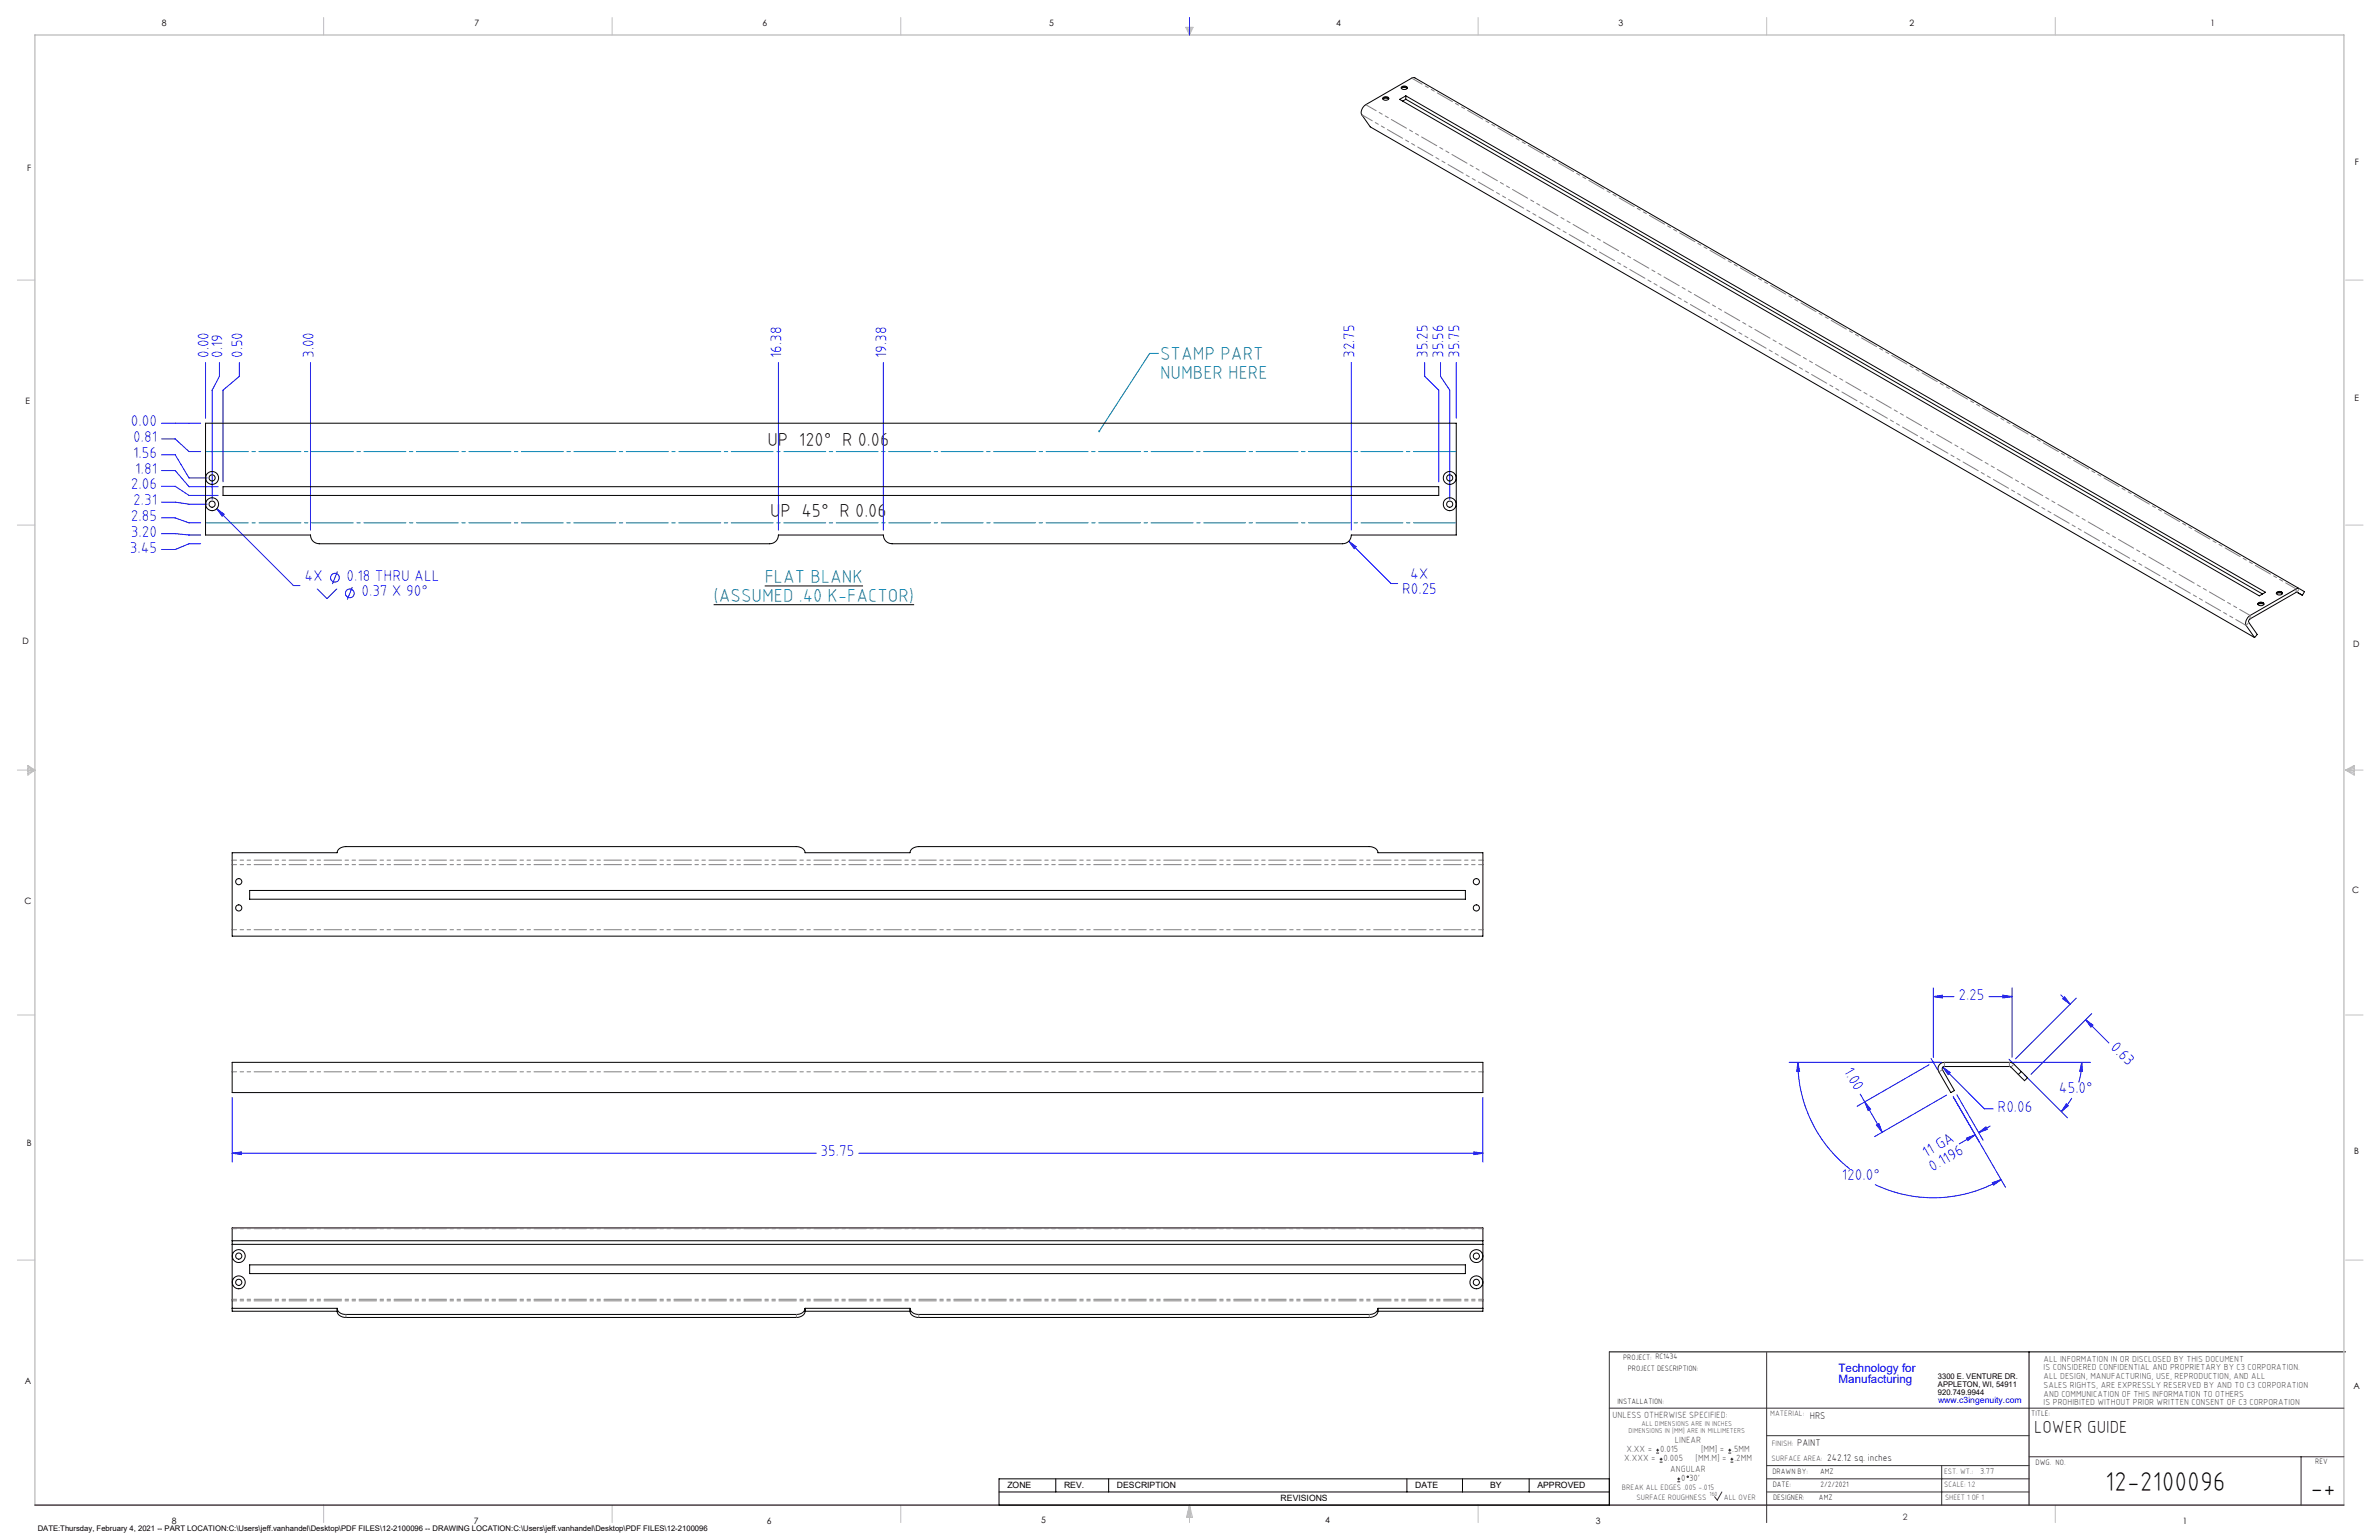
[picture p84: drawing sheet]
<svg xmlns="http://www.w3.org/2000/svg" width="864mm" height="559mm" viewBox="0 0 864 559" stroke-linecap="round" stroke-linejoin="round" font-family="sans-serif">
<defs><g id="words">
<g font-size="9.9">
<text x="764.2" y="541.1">12-2100096</text>
<text x="838.7" y="543.2">-+</text>
</g>
<g font-size="6.8" fill="#008080">
<text x="421.1" y="130.5">STAMP PART</text>
<text x="421.1" y="137.4">NUMBER HERE</text>
<text x="277.6" y="211.6">FLAT BLANK</text>
<text x="259.1" y="218.4">(ASSUMED .40 K-FACTOR)</text>
</g>
<g font-size="6.8">
<text x="278.6" y="161.8">UP 120° R 0.06</text>
<text x="279.5" y="187.7">UP 45° R 0.06</text>
</g>
<text font-size="6.3" x="738.4" y="519.9">LOWER GUIDE</text>
<g font-size="5.7" fill="#00f">
<text x="75.8" y="130" transform="rotate(-90 75.8 130)">0.00</text>
<text x="80.8" y="130" transform="rotate(-90 80.8 130)">0.19</text>
<text x="88" y="130" transform="rotate(-90 88 130)">0.50</text>
<text x="113.9" y="130" transform="rotate(-90 113.9 130)">3.00</text>
<text x="283.7" y="130" transform="rotate(-90 283.7 130)">16.38</text>
<text x="321.8" y="130" transform="rotate(-90 321.8 130)">19.38</text>
<text x="491.7" y="130" transform="rotate(-90 491.7 130)">32.75</text>
<text x="518.3" y="130" transform="rotate(-90 518.3 130)">35.25</text>
<text x="524.1" y="130" transform="rotate(-90 524.1 130)">35.56</text>
<text x="529.8" y="130" transform="rotate(-90 529.8 130)">35.75</text>
<text x="47.5" y="154.7">0.00</text>
<text x="48.3" y="160.4">0.81</text>
<text x="48.3" y="166.1">1.56</text>
<text x="49.1" y="171.9">1.81</text>
<text x="47.5" y="177.6">2.06</text>
<text x="48.3" y="183.3">2.31</text>
<text x="47.5" y="189.1">2.85</text>
<text x="47.5" y="194.8">3.20</text>
<text x="47.1" y="200.5">3.45</text>
<text x="110.5" y="210.7">4X</text>
<text x="125.8" y="210.7">0.18 THRU ALL</text>
<text x="509" y="215.7">R0.25</text>
<text x="511.9" y="210">4X</text>
<text x="131.2" y="216.4">0.37 X 90°</text>
<text x="710.9" y="362.7">2.25</text>
<text x="765.8" y="380.3" transform="rotate(45 765.8 380.3)">0.63</text>
<text x="669.2" y="388.6" transform="rotate(60 669.2 388.6)">1.00</text>
<text x="747.4" y="396.7">45.0°</text>
<text x="725.2" y="403.5">R0.06</text>
<text x="297.9" y="419.6">35.75</text>
<text x="699.2" y="420" transform="rotate(-30 699.2 420)">11 GA</text>
<text x="701.5" y="425.3" transform="rotate(-30 701.5 425.3)">0.1196</text>
<text x="668.6" y="428.1">120.0°</text>
</g>
<g font-size="4.2" fill="#00f">
<text x="667.4" y="497.7">Technology for</text>
<text x="667.4" y="502">Manufacturing</text>
</g>
<g font-size="3.5">
<text x="657" y="514.9">HRS</text>
<text x="652.4" y="524.7">PAINT</text>
<text x="663.3" y="530.1">242.12 sq. inches</text>
</g>
<g font-size="3.3" fill="#382c30">
<text x="585.4" y="514.4">UNLESS OTHERWISE SPECIFIED:</text>
<text x="590.4" y="526.8">X.XX =</text>
<text x="602.6" y="526.8">0.015</text>
<text x="608" y="523.6">LINEAR</text>
<text x="617.5" y="526.8">[MM] =</text>
<text x="628.8" y="526.8">.5MM</text>
<text x="589.6" y="530.1">X.XXX =</text>
<text x="603.9" y="530.1">0.005</text>
<text x="606.3" y="534">ANGULAR</text>
<text x="615.5" y="530.1">[MM.M] =</text>
<text x="629.6" y="530.1">.2MM</text>
<text x="610.3" y="537.3">0</text>
<text x="613.2" y="537.3">30'</text>
</g>
<g font-size="3.2">
<text x="58.8" y="9.6">8</text>
<text x="172.3" y="9.5">7</text>
<text x="276.8" y="9.5">6</text>
<text x="380.9" y="9.6">5</text>
<text x="485" y="9.5">4</text>
<text x="587.5" y="9.5">3</text>
<text x="693.1" y="9.5">2</text>
<text x="802.4" y="9.5">1</text>
<text x="854.9" y="59.8">F</text>
<text x="9.9" y="62">F</text>
<text x="9.3" y="146.5">E</text>
<text x="854.7" y="145.5">E</text>
<text x="8.2" y="233.6">D</text>
<text x="854.3" y="234.9">D</text>
<text x="8.9" y="328.1">C</text>
<text x="853.9" y="324.1">C</text>
<text x="9.7" y="415.8">B</text>
<text x="854.6" y="418.6">B</text>
<text x="9" y="502">A</text>
<text x="854.3" y="503.9">A</text>
<text x="62.3" y="552.9">8</text>
<text x="172" y="552.9">7</text>
<text x="278.3" y="552.9">6</text>
<text x="377.9" y="552.8">5</text>
<text x="481" y="552.8">4</text>
<text x="579.3" y="552.8">3</text>
<text x="792.4" y="552.8">1</text>
</g>
<g font-size="3.2" fill="#382c30">
<text x="741.9" y="494.1">ALL INFORMATION IN OR DISCLOSED BY THIS DOCUMENT</text>
<text x="741.9" y="497.3">IS CONSIDERED CONFIDENTIAL AND PROPRIETARY BY C3 CORPORATION.</text>
<text x="741.9" y="500.4">ALL DESIGN, MANUFACTURING, USE, REPRODUCTION, AND ALL</text>
<text x="741.9" y="503.6">SALES RIGHTS, ARE EXPRESSLY RESERVED BY AND TO C3 CORPORATION</text>
<text x="741.9" y="506.8">AND COMMUNICATION OF THIS INFORMATION TO OTHERS</text>
<text x="741.9" y="510">IS PROHIBITED WITHOUT PRIOR WRITTEN CONSENT OF C3 CORPORATION</text>
<text x="718.8" y="534.7">3.77</text>
<text x="690.7" y="551.6">2</text>
</g>
<text font-size="3.1" fill="#00f" x="703.5" y="509.2">www.c3ingenuity.com</text>
<g font-size="3.1">
<text x="365.7" y="540">ZONE</text>
<text x="386.3" y="540">REV.</text>
<text x="405.5" y="540">DESCRIPTION</text>
<text x="464.9" y="544.8">REVISIONS</text>
<text x="513.7" y="540">DATE</text>
<text x="540.9" y="540">BY</text>
<text x="558.1" y="540">APPROVED</text>
</g>
<g font-size="2.8">
<text x="589.2" y="493.3">PROJECT: RC1434</text>
<text x="590.9" y="497.3">PROJECT DESCRIPTION:</text>
<text x="703.5" y="500.5">3300 E. VENTURE DR.</text>
<text x="703.5" y="503.3">APPLETON, WI, 54911</text>
<text x="587.1" y="509.6">INSTALLATION:</text>
<text x="703.5" y="506.2">920.749.9944</text>
<text x="737.3" y="513.8">TITLE:</text>
<text x="738.9" y="531.5">DWG. NO.</text>
<text x="840.5" y="531.3">REV</text>
<text x="643.4" y="534.9">DRAWN BY:</text>
<text x="643.5" y="539.7">DATE:</text>
<text x="660.7" y="534.7">AMZ</text>
<text x="660.9" y="539.6">2/2/2021</text>
<text x="643.6" y="544.4">DESIGNER:</text>
<text x="660.3" y="544.3">AMZ</text>
<text x="13.7" y="555.5">DATE:Thursday, February 4, 2021 -- PART LOCATION:C:\Users\jeff.vanhandel\Desktop\PDF FILES\12-2100096 -- DRAWING LOCATION:C:\Users\jeff.vanhandel\Desktop\PDF FILES\12-2100096</text>
</g>
<g font-size="2.8" fill="#382c30">
<text x="642.6" y="513.8">MATERIAL:</text>
<text x="643.2" y="524.8">FINISH:</text>
<text x="643.1" y="530.1">SURFACE AREA:</text>
<text x="705.7" y="534.7">EST. WT.:</text>
<text x="705.7" y="539.7">SCALE: 1:2</text>
<text x="588.8" y="540.5">BREAK ALL EDGES .005 -.015</text>
<text x="594" y="544.2">SURFACE ROUGHNESS</text>
<text x="625.8" y="544.2">ALL OVER</text>
<text x="706.1" y="544.4">SHEET 1 OF 1</text>
</g>
<g font-size="2.5" fill="#382c30">
<text x="591.2" y="520.1">DIMENSIONS IN [MM] ARE IN MILLIMETERS</text>
<text x="595.9" y="517.3">ALL DIMENSIONS ARE IN INCHES</text>
</g>
<text font-size="2.2" fill="#382c30" x="620.6" y="542.9">160</text>
</g></defs>
<path d="M259.1 219.4h72.7M277.6 212.6h35.7M584.2 490.5h267.3M736.6 490.5v55.6M362.7 536.6h221.5v9.5h-221.5zM383.3 536.6v4.8M402.4 536.6v4.8M510.7 536.6v4.8M530.9 536.6v4.8M555.1 536.6v4.8M362.7 541.4h221.5" fill="none" stroke="#000" stroke-width=".36"/>
<g fill="none" stroke="#c0c0c0" stroke-width=".36">
<path d="M117.5 6.4v6.3M222.2 6.4v6.3M327 6.4v6.3M430.4 9.9h2.7l-1.3 2.8zM430.9 9.9l.9 2.8M431.2 9.9l.6 2.8M432.1 9.9l-.3 2.8M432.6 9.9l-.8 2.8M536.6 6.4v6.3M641.3 6.4v6.3M746.1 6.4v6.3M6.3 101.6h6.4"/>
<path d="M851.5 101.6h6.3M6.3 190.5h6.4M851.5 190.5h6.3M6.3 279.4h6.4M10.1 277.7l2.6 1.7-2.6 1.9zM10.1 278.2l2.6 1.2M10.1 278.8l2.6 .6M12.7 279.4l-2.6 1.2M12.7 279.4l-2.6 .5M851.5 279.4h6.3M851.5 279.4l3.1 .5M851.5 279.4l3.1 1.2"/>
<path d="M851.5 279.4l3.1-1.7v3.6zM854.6 278.8l-3.1 .6M854.6 278.2l-3.1 1.2M6.3 368.3h6.4M851.5 368.3h6.3M6.3 457.2h6.4M851.5 457.2h6.3M117.5 546.1v6.4M222.2 546.1v6.4M327 546.1v6.4M431.8 546.1v6.4M431.8 546.1l1.1 4.5h-2.2z"/>
<path d="M431.8 546.1l.6 4.5M431.8 546.1l-.9 4.5M431.8 546.1l-.4 4.5M431.8 546.1l.3 4.5M536.6 546.1v6.4M746.1 546.1v6.4"/>
</g>
<path d="M12.7 546.1v-533.4h838.2v533.4" fill="none" stroke="#c0c0c0" stroke-width=".5"/>
<g fill="none" stroke="#00f" stroke-width=".36">
<path d="M431.8 6.4v6.3M74.6 131.6v20.2M79.7 131.6v5l-2.7 5v39.6M86.9 131.6v5l-5.9 5v33.2M112.7 131.6v60.8M282.6 131.6v60.8M320.7 131.6v60.8M490.5 131.6v60.8M517.2 131.6v5l5.1 5v33.2M522.9 131.6v5l3.4 5v39.6M528.6 131.6v20.2M58.6 153.6h14.2"/>
<path d="M58.6 159.3h5l5 4.6h4.2M58.6 165h5l5 8.4h6.6M58.6 170.7h5l5 5.9h10.6M58.6 176.5h5l5 3.3h10.6M58.6 182.2h5l5 .8h6.6M58.6 187.9h5l5 1.8h4.2M58.6 193.6l14.2 .5M72.8 197.3h-4.2l-5 2.1h-5M78.7 184.6l27.8 27.9h2.4M78.7 184.6l2.7 2-.8 .7zM489.6 196.4l15.4 15.3h2.4M489.6 196.4l2.7 2-.7 .7z"/>
<path d="M115.1 213.6l3.6 3.6 3.6-3.6M122.5 207.4l-1.8 4.5M127.9 213l-1.8 4.6M701.8 358.5v25.2M730.4 358.5v25.2M701.8 361.6l3.3-.5v1zM701.8 361.6h7.5M722 361.6h8.4M727.1 361.1l3.3 .5-3.3 .5zM748.1 361l3.4 3.4M748.8 362.4l.7-.7 2 2.7zM753.7 362.2l-22.1 22"/>
<path d="M757.1 370l8.4 8.5M757.1 370l2.7 2-.8 .7zM759.3 367.8l-22 22M84.3 398.3v23.3M538.3 398.3v23.3M649.5 385.5h55.4M652.6 385.5l.7 3.3h-1zM652.6 385.5a49.3 49.3 0 0 0 18.9 38.6M675.3 397l8 13.8M676.9 399.8l2.1 2.6-.9 .5zM700.3 386.4l-26.1 15M701 384.1l2.4 4.1"/>
<path d="M705.2 387.2l15.2 15.1h3.1M705.2 387.2l2.8 2-.8 .7zM706.6 397.4l-26.1 15M709 398l19 32.8M710.4 397.2l9.5 16.5M729.3 384.4l1.1 1.1M735 390.1l15.5 15.5M752.1 398.4l-1.3 2-2.5 2.9M755.7 385.5l.3 3.3-1.1-.1zM755.7 385.5l-.4 4.4-.7 2.8M758.9 385.5h-28.6M84.3 418.5l3.3-.5v1z"/>
<path d="M84.3 418.5h212M311.7 418.5h226.6M535 418l3.3 .5-3.3 .5zM681.2 408.2l.9-.5 1.2 3.1zM713.9 413l3.1-1.2-2.6 2zM717 411.8l-5.8 3.3M718.3 411l2.6-2.1 .5 .9zM722.4 408.6l-4.1 2.4M750.1 400.5l.7 .7-2.5 2.1zM723.2 429.2l3.2-1.2-2.7 2zM726.4 428a49.2 49.2 0 0 1-45.8 1.8"/>
<circle cx="121.6" cy="209.6" r="1.59"/>
<circle cx="127" cy="215.3" r="1.59"/>
</g>
<path d="M584.2 490.5v55.6M641.3 490.7v61.8M584.2 511h266.7M641.3 520.9h95.3M641.3 531.8h95.3M641.3 536.6h95.3M704.8 531.8v14.3M736.6 528.6h114.3M835.3 528.6v17.5M625.1 541.4l-1.7 2.9-1-1.2M641.3 541.4h95.3" fill="none" stroke="#382c30" stroke-width=".36"/>
<path d="M12.7 546.1h838.2" fill="none" stroke="#382c30" stroke-width=".5"/>
<path d="M420.5 128.2h-3.2l-18.3 28.3" fill="none" stroke="#008080" stroke-width=".36"/>
<path d="M528.7 163.9h-454.1M74.6 189.7h454.1" fill="none" stroke="#0080c0" stroke-width=".36" stroke-dasharray="15.2 1.3 1.3 1.3" stroke-dashoffset="-.3"/>
<path d="M398.7 156.4a.34 .34 0 0 1 .5-.2 .34 .34 0 0 1 .1 .4 .34 .34 0 0 1-.4 .2l.1-.3-.1 .3z" fill="#008080"/>
<g fill="#00f">
<path d="M727.1 361.1l3.3 .5-3.3 .5zM701.8 361.6l3.3-.5v1z"/>
<path d="M676.9 399.8l2.1 2.6-.9 .5zM681.2 408.2l.9-.5 1.2 3.1z"/>
<path d="M748.8 362.4l.7-.7 2 2.7zM757.1 370l2.7 2-.8 .7z"/>
<path d="M535 418l3.3 .5-3.3 .5zM84.3 418.5l3.3-.5v1z"/>
<path d="M750.1 400.5l.7 .7-2.5 2.1zM755.7 385.5l.3 3.3-1.1-.1zM705.2 387.2l2 2.7 .8-.7zM652.6 385.5l.7 3.3h-1zM723.2 429.2l3.2-1.2-2.7 2zM78.7 184.6l1.9 2.7 .8-.7zM489.6 196.4l2 2.7 .7-.7z"/>
<path d="M718.3 411l2.6-2.1 .5 .9zM713.9 413l3.1-1.2-2.6 2z"/>
</g>
<g fill="none" stroke="#000" stroke-width=".36">
<path d="M501.9 35.9a1.43 1.43 0 0 1 2.3 0M502 35.8h2.1M502 35.5a1.16 1.16 0 0 1 1.2-.5 1.16 1.16 0 0 1 .9 1 1.15 1.15 0 0 1-1.2 .4 1.15 1.15 0 0 1-.9-.9zM508.1 36.1l2.2-1.3 312.1 180.1-2.3 1.3zM508.7 32a1.43 1.43 0 0 1 2.2 0M508.7 31.9h2.1M508.7 31.6a1.16 1.16 0 0 1 1.2-.4 1.16 1.16 0 0 1 .9 .9 1.15 1.15 0 0 1-1.2 .5 1.15 1.15 0 0 1-.9-1zM510.3 34.8v1.2M510.3 36l311 179.5M510.3 36l-1.1 .7M74.6 153.6h454v40.5h-38.1a3.1 3.1 0 0 1-3.1 3.2h-163.5a3.1 3.1 0 0 1-3.2-3.2h-38.1a3.1 3.1 0 0 1-3.2 3.2h-163.5a3.1 3.1 0 0 1-3.2-3.2h-38.1zM81 176.6h441.3v3.2h-441.3z"/>
<path d="M819.6 219.3a1.43 1.43 0 0 1 2.2 0M819.6 219.2h2.2M819.7 218.9a1.16 1.16 0 0 1 1.2-.4 1.16 1.16 0 0 1 .9 .9 1.15 1.15 0 0 1-1.2 .4 1.15 1.15 0 0 1-.9-.9zM826.3 215.4a1.43 1.43 0 0 1 2.3 0M826.4 215.3h2.1M826.4 215l1-.4 1.1 .4a1.14 1.14 0 0 1-1 1 1.14 1.14 0 0 1-1.2-.7zM833.9 214.9l1.9 1.1M834.6 213.6h-1l-16.8 9.7a3.1 3.1 0 0 0-1.4 3.7l3 4.4M834.6 213.6l-321.1-185.4-1.1 .2-16.6 9.6a3.1 3.1 0 0 0-1.5 3.7l3.1 4.3 321 185.4M834.6 213.6l1.9 1.1-.7 1.3M835.8 216l-2.2-1.1-17 9.8-.3 1 3.1 4.5-1 1.2M84.3 309.4h38.1a2.84 2.84 0 0 1 3.2-2.2h163.5a2.78 2.78 0 0 1 3.1 2.2h38.1a2.84 2.84 0 0 1 3.2-2.2h163.5a2.78 2.78 0 0 1 3.2 2.2h38.1v30.3h-454z"/>
<path d="M90.6 323.1h441.4v3.2h-441.4zM84.3 385.5h454v11h-454zM733.7 388.8l-2.8-2.8-1.2-.5h-23.9a2.29 2.29 0 0 0-2 3.4l4.4 7.6 1.3-.8-4.4-7.5a.78 .78 0 0 1 .7-1.2h23.8l3.1 2.9M733.7 388.8l2.3 2.3-1.1 1-2.2-2.2M733.7 388.8l-1 1.1M84.3 450.2h454M84.3 451.5h454M90.6 459h441.4v3.1h-441.4zM84.3 474.7h38.1M122.4 475.8a2.9 2.9 0 0 0 3.2 2.2h163.5a2.83 2.83 0 0 0 3.1-2.2M122.4 474.7a2.84 2.84 0 0 0 3.2 2.3h163.5a2.78 2.78 0 0 0 3.1-2.3M122.4 475.8h-38.1v-30.2h454v30.2h-38.1"/>
<path d="M122.4 474.7v1.1M292.2 474.7v1.1M292.2 474.7h38.1M292.2 475.8h38.1M330.3 475.8a2.9 2.9 0 0 0 3.2 2.2h163.5a2.83 2.83 0 0 0 3.2-2.2M330.3 474.7a2.84 2.84 0 0 0 3.2 2.3h163.5a2.78 2.78 0 0 0 3.2-2.3M330.3 474.7v1.1M500.2 474.7v1.1M500.2 474.7h38.1"/>
<circle cx="77" cy="173.4" r="2.36"/>
<circle cx="77" cy="173.4" r="1.13"/>
<circle cx="526.2" cy="173.4" r="2.36"/>
<circle cx="526.2" cy="173.4" r="1.13"/>
<circle cx="77" cy="183" r="2.36"/>
<circle cx="77" cy="182.9" r="1.13"/>
<circle cx="526.2" cy="183" r="2.36"/>
<circle cx="526.2" cy="182.9" r="1.13"/>
<circle cx="86.7" cy="319.9" r="1.12"/>
<circle cx="535.9" cy="319.9" r="1.12"/>
<circle cx="86.7" cy="329.5" r="1.12"/>
<circle cx="535.9" cy="329.5" r="1.12"/>
<circle cx="86.7" cy="455.8" r="1.13"/>
<circle cx="86.7" cy="455.8" r="2.35"/>
<circle cx="535.9" cy="455.8" r="1.13"/>
<circle cx="535.9" cy="455.8" r="2.35"/>
<circle cx="86.7" cy="465.3" r="1.13"/>
<circle cx="86.7" cy="465.3" r="2.35"/>
<circle cx="535.9" cy="465.3" r="1.13"/>
<circle cx="535.9" cy="465.3" r="2.35"/>
</g>
<path d="M538.3 313.7h-454M538.3 312.1h-454M538.3 337.4h-454M538.3 388.9h-454M538.3 445.8h-454M538.3 472h-454M538.3 471.5h-454" fill="none" stroke="#808080" stroke-width=".36" stroke-dasharray="6.3 1.3 1.3 1.3 1.3 1.3" stroke-dashoffset="4.8"/>
<path d="M833.5 214.9v-1.2M834.7 213.6l-.8 1.3M816.3 225.8l-.9 1.2M816.8 223.3v1.3M705.1 388.2l-1.3 .7M705.8 385.4v1.6M729.4 387v-1.6M731.1 386.1l-1.1 1.1M125.6 477v1M289.1 478v-1M333.5 477v1M497.1 478v-1" fill="none" stroke="#808080" stroke-width=".36" stroke-dasharray="6.3 1.3 1.3 1.3 1.3 1.3"/>
<path d="M833.5 213.7l-321-185.3M815.4 227l-321-185.4M816.8 223.3l-321-185.3" fill="none" stroke="#808080" stroke-width=".36" stroke-dasharray="6.3 1.3 1.3 1.3 1.3 1.3" stroke-dashoffset="2"/>
<g fill="none" stroke="#382c30" stroke-width=".36">
<path d="M601.2 527.3h1.1M601.2 526.2h1.1M601.7 525.7v1M602.5 530.5h1M602.5 529.5h1M603 529v1M608.9 537.7h1M608.9 536.6h1M609.4 536.1v1.1M627.4 527.3h1M627.4 526.2h1M627.9 525.7v1"/>
<path d="M628.2 530.5h1M628.2 529.5h1M628.7 529v1"/>
<circle cx="612.7" cy="535.9" r=".27"/>
</g>
<use href="#words"/>
</svg>
